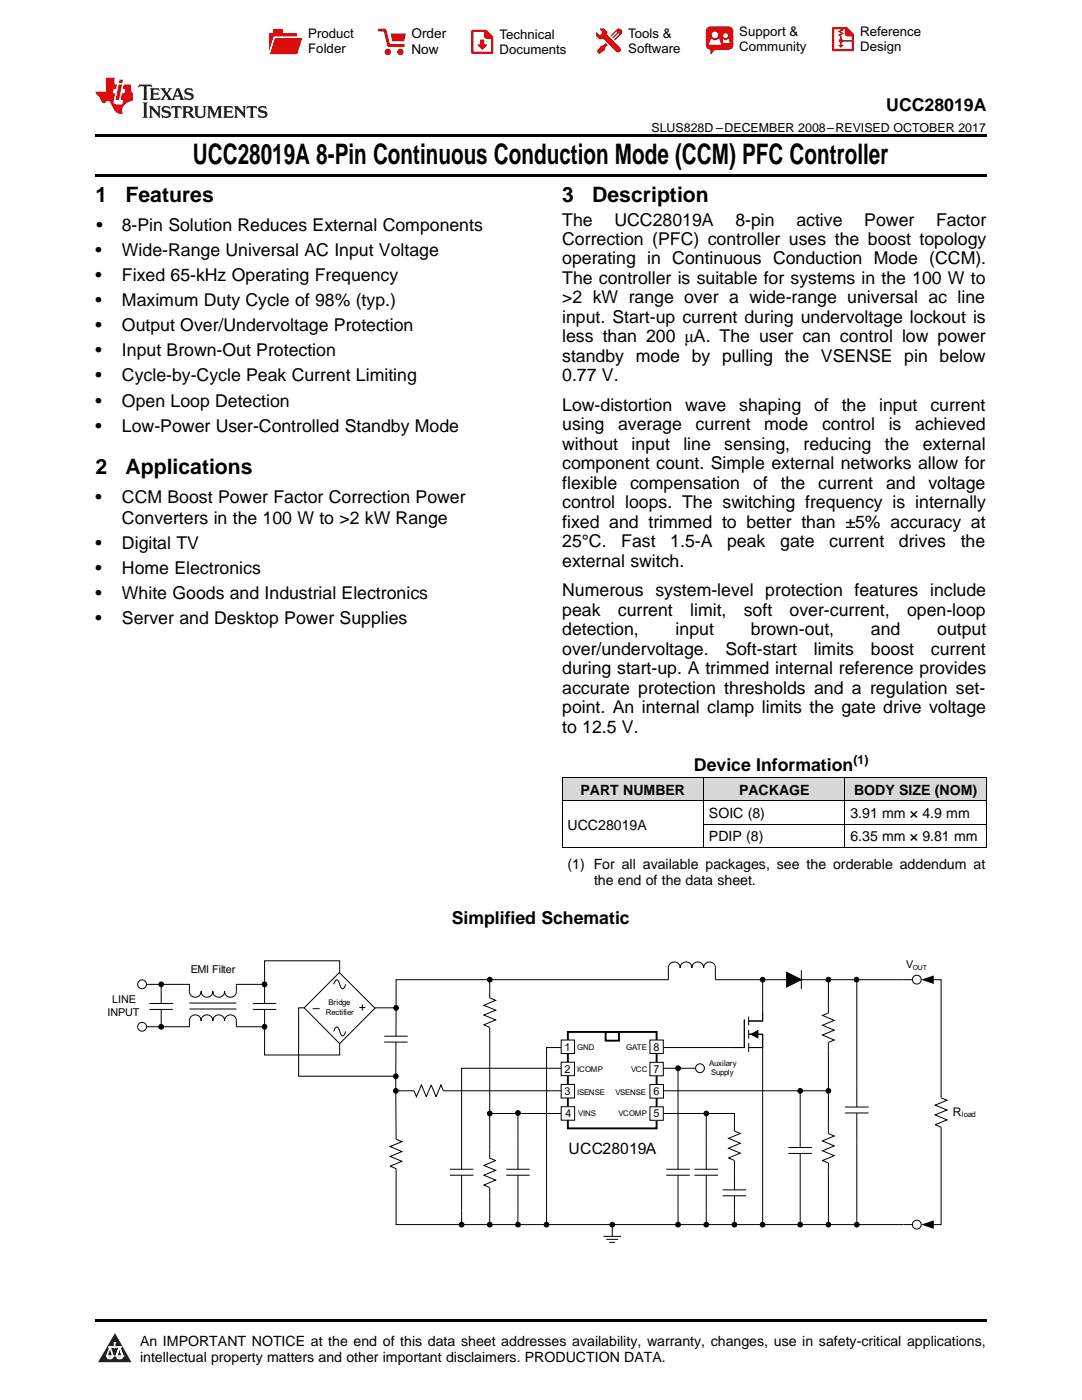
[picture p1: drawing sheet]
<svg xmlns="http://www.w3.org/2000/svg" width="216mm" height="279mm" viewBox="0 0 216 279" stroke-linecap="round" stroke-linejoin="round" font-family="sans-serif">
<defs><g id="words">
<text font-size="5.6" x="38.5" y="32.8">UCC28019A 8-Pin Continuous Conduction Mode (CCM) PFC Controller</text>
<g font-size="4.2">
<text x="19" y="40.4">1</text>
<text x="25" y="40.4">Features</text>
<text x="112.2" y="40.4">3</text>
<text x="118.2" y="40.4">Description</text>
<text x="19" y="94.6">2</text>
<text x="25" y="94.6">Applications</text>
</g>
<g font-size="3.5">
<text x="176.8" y="22.2">UCC28019A</text>
<text x="19.2" y="46.1">•</text>
<text x="24.3" y="46.1">8-Pin Solution Reduces External Components</text>
<text x="112.2" y="45">The</text>
<text x="122.6" y="45">UCC28019A</text>
<text x="146.7" y="45">8-pin</text>
<text x="158.9" y="45">active</text>
<text x="172.5" y="45">Power</text>
<text x="186.8" y="45">Factor</text>
<text x="19" y="51.1">•</text>
<text x="24.3" y="51.1">Wide-Range Universal AC Input Voltage</text>
<text x="112.2" y="48.9">Correction (PFC) controller uses the boost topology</text>
<text x="112.2" y="52.8">operating in Continuous Conduction Mode (CCM).</text>
<text x="19" y="56.1">•</text>
<text x="24.3" y="56.1">Fixed 65-kHz Operating Frequency</text>
<text x="112.2" y="56.7">The controller is suitable for systems in the 100 W to</text>
<text x="19" y="61.1">•</text>
<text x="24.3" y="61.1">Maximum Duty Cycle of 98% (typ.)</text>
<text x="112.2" y="60.5">&gt;2 kW range over a wide-range universal ac line</text>
<text x="112.2" y="64.4">input. Start-up current during undervoltage lockout is</text>
<text x="19" y="66.1">•</text>
<text x="19" y="71.1">•</text>
<text x="24.3" y="66.1">Output Over/Undervoltage Protection</text>
<text x="24.3" y="71.1">Input Brown-Out Protection</text>
<text x="112.2" y="68.3">less than 200 μA. The user can control low power</text>
<text x="19" y="76.1">•</text>
<text x="24.3" y="76.1">Cycle-by-Cycle Peak Current Limiting</text>
<text x="112.2" y="72.2">standby mode by pulling the VSENSE pin below</text>
<text x="112.2" y="76.1">0.77 V.</text>
<text x="19" y="81.1">•</text>
<text x="24.3" y="81.1">Open Loop Detection</text>
<text x="112.2" y="82">Low-distortion</text>
<text x="136.7" y="82">wave</text>
<text x="147.5" y="82">shaping</text>
<text x="162.4" y="82">of</text>
<text x="168" y="82">the</text>
<text x="175.4" y="82">input</text>
<text x="185.7" y="82">current</text>
<text x="19" y="86.1">•</text>
<text x="24.3" y="86.1">Low-Power User-Controlled Standby Mode</text>
<text x="112.2" y="85.9">using</text>
<text x="112.2" y="89.8">without</text>
<text x="123.3" y="85.9">average</text>
<text x="126" y="89.8">input</text>
<text x="136.4" y="89.8">line</text>
<text x="138.8" y="85.9">current</text>
<text x="144.5" y="89.8">sensing,</text>
<text x="152.5" y="85.9">mode</text>
<text x="160.3" y="89.8">reducing</text>
<text x="164" y="85.9">control</text>
<text x="176.6" y="89.8">the</text>
<text x="177.3" y="85.9">is</text>
<text x="182.6" y="85.9">achieved</text>
<text x="184.1" y="89.8">external</text>
<text x="112.2" y="93.7">component count. Simple external networks allow for</text>
<text x="19" y="100.3">•</text>
<text x="24.3" y="100.3">CCM Boost Power Factor Correction Power</text>
<text x="112.2" y="97.5">flexible</text>
<text x="112.2" y="101.4">control loops. The switching frequency is internally</text>
<text x="125.7" y="97.5">compensation</text>
<text x="150.3" y="97.5">of</text>
<text x="155.8" y="97.5">the</text>
<text x="163.3" y="97.5">current</text>
<text x="176.8" y="97.5">and</text>
<text x="185.3" y="97.5">voltage</text>
<text x="24.3" y="104.5">Converters in the 100 W to &gt;2 kW Range</text>
<text x="112.2" y="105.3">fixed and trimmed to better than ±5% accuracy at</text>
<text x="19" y="109.5">•</text>
<text x="24.3" y="109.5">Digital TV</text>
<text x="112.2" y="109.2">25°C.</text>
<text x="112.2" y="113.1">external switch.</text>
<text x="124" y="109.2">Fast</text>
<text x="133.7" y="109.2">1.5-A</text>
<text x="145.1" y="109.2">peak</text>
<text x="155.7" y="109.2">gate</text>
<text x="165.5" y="109.2">current</text>
<text x="179.4" y="109.2">drives</text>
<text x="191.7" y="109.2">the</text>
<text x="19" y="114.5">•</text>
<text x="19" y="119.6">•</text>
<text x="24.3" y="114.5">Home Electronics</text>
<text x="24.3" y="119.6">White Goods and Industrial Electronics</text>
<text x="112.2" y="119">Numerous system-level protection features include</text>
<text x="19" y="124.6">•</text>
<text x="24.3" y="124.6">Server and Desktop Power Supplies</text>
<text x="112.2" y="122.9">peak</text>
<text x="123.3" y="122.9">current</text>
<text x="137.7" y="122.9">limit,</text>
<text x="148.4" y="122.9">soft</text>
<text x="157.6" y="122.9">over-current,</text>
<text x="181" y="122.9">open-loop</text>
<text x="112.2" y="126.8">detection,</text>
<text x="112.2" y="130.7">over/undervoltage.</text>
<text x="134.8" y="126.8">input</text>
<text x="144.7" y="130.7">Soft-start</text>
<text x="149.8" y="126.8">brown-out,</text>
<text x="162.4" y="130.7">limits</text>
<text x="173.8" y="130.7">boost</text>
<text x="173.8" y="126.8">and</text>
<text x="185.7" y="130.7">current</text>
<text x="187" y="126.8">output</text>
<text x="112.2" y="134.5">during start-up. A trimmed internal reference provides</text>
<text x="112.2" y="138.4">accurate protection thresholds and a regulation set-</text>
<text x="112.2" y="142.3">point. An internal clamp limits the gate drive voltage</text>
<text x="112.2" y="146.2">to 12.5 V.</text>
<text x="138.5" y="153.9">Device Information</text>
<text x="90.1" y="184.3">Simplified Schematic</text>
</g>
<text font-size="3.1" fill="#010202" x="113.4" y="230.2">UCC28019A</text>
<g font-size="2.8">
<text x="115.8" y="158.6">PART NUMBER</text>
<text x="147.5" y="158.6">PACKAGE</text>
<text x="170.4" y="158.6">BODY SIZE (NOM)</text>
<text x="113.2" y="165.6">UCC28019A</text>
<text x="141.5" y="163.2">SOIC (8)</text>
<text x="141.5" y="167.9">PDIP (8)</text>
<text x="169.7" y="163.2">3.91 mm × 4.9 mm</text>
<text x="169.7" y="167.9">6.35 mm × 9.81 mm</text>
<text x="113.2" y="173.4">(1) For all available packages, see the orderable addendum at</text>
<text x="118.5" y="176.6">the end of the data sheet.</text>
<text x="27.9" y="268.6">An IMPORTANT NOTICE at the end of this data sheet addresses availability, warranty, changes, use in safety-critical applications,</text>
<text x="27.9" y="271.8">intellectual property matters and other important disclaimers. PRODUCTION DATA.</text>
</g>
<g font-size="2.7">
<text x="82.1" y="7.7">Order</text>
<text x="82.1" y="10.7">Now</text>
</g>
<g font-size="2.6">
<text x="61.5" y="7.6">Product</text>
<text x="61.5" y="10.6">Folder</text>
<text x="99.7" y="7.8">Technical</text>
<text x="99.7" y="10.8">Documents</text>
<text x="125.3" y="7.6">Tools &amp;</text>
<text x="125.3" y="10.6">Software</text>
<text x="147.5" y="7.2">Support &amp;</text>
<text x="147.5" y="10.2">Community</text>
<text x="171.6" y="7.3">Reference</text>
<text x="171.6" y="10.2">Design</text>
</g>
<g font-size="2.5">
<text x="130" y="26.3">SLUS828D –DECEMBER 2008–REVISED OCTOBER 2017</text>
<text x="170.3" y="152.5">(1)</text>
</g>
<g font-size="2.5" fill="#010202">
<text x="62.4" y="202">–</text>
<text x="71.6" y="202">+</text>
</g>
<text font-size="2.4" fill="#010202" x="190.2" y="222.8">R</text>
<g font-size="2.2" fill="#010202">
<text x="38" y="194.2">EMI Filter</text>
<text x="180.8" y="193.2">V</text>
<text x="21.4" y="202.8">INPUT</text>
<text x="22.4" y="200.3">LINE</text>
<text x="112.6" y="209.7">1</text>
<text x="130.4" y="209.7">8</text>
<text x="112.6" y="214.2">2</text>
<text x="130.4" y="214.2">7</text>
<text x="112.6" y="218.5">3</text>
<text x="130.4" y="218.5">6</text>
<text x="112.8" y="223">4</text>
<text x="130.4" y="223">5</text>
</g>
<g font-size="1.6" fill="#010202">
<text x="65" y="202.6">Rectifier</text>
<text x="65.6" y="200.6">Bridge</text>
<text x="115.2" y="209.5">GND</text>
<text x="124.9" y="209.5">GATE</text>
<text x="115.2" y="214">ICOMP</text>
<text x="125.9" y="214">VCC</text>
<text x="141.5" y="212.8">Auxilary</text>
<text x="141.9" y="214.6">Supply</text>
<text x="115.2" y="218.5">ISENSE</text>
<text x="122.8" y="218.5">VSENSE</text>
<text x="115.4" y="222.8">VINS</text>
<text x="123.4" y="222.8">VCOMP</text>
<text x="191.9" y="223">load</text>
</g>
<text font-size="1.4" fill="#010202" x="182.2" y="193.6">OUT</text>
</g></defs>
<g fill="#d8d8d8">
<path d="M112.2 155.2h28.2v4.6h-28.2z"/>
<path d="M140.4 155.2h28.2v4.6h-28.2z"/>
<path d="M168.6 155.2h28.2v4.6h-28.2z"/>
</g>
<path d="M22.9 266l3.3 5.9h-6.6z" fill="#231f20"/>
<path d="M21.3 270.6h1.2l-.3 .5h-.3a.53 .53 0 0 1-.6-.5z" fill-rule="evenodd" fill="#fff"/>
<path d="M21.3 270.6h1.2l-.3 .5h-.3a.53 .53 0 0 1-.6-.5z" fill="none" stroke="#231f20" stroke-width=".33"/>
<path d="M21.3 270.6l1.2 .1-.3 .4h-.5z" fill="none" stroke="#fff" stroke-width=".33"/>
<path d="M22.9 268.9h.1" fill="none" stroke="#fff" stroke-width=".33"/>
<path d="M22.9 268v.9z" fill="#fff"/>
<path d="M22.9 268v.9z" fill="none" stroke="#fff" stroke-width=".33"/>
<circle cx="22.9" cy="268" r=".16" fill="#fff"/>
<path d="M21.8 268.8h.1" fill="none" stroke="#fff" stroke-width=".33"/>
<path d="M21.8 268.8h2.2z" fill="#fff"/>
<path d="M21.8 268.8h2.2z" fill="none" stroke="#fff" stroke-width=".33"/>
<circle cx="24" cy="268.8" r=".16" fill="#fff"/>
<path d="M23.2 270.6h.1" fill="none" stroke="#fff" stroke-width=".33"/>
<path d="M23.8 268.8l-.6 1.8z" fill="#fff"/>
<path d="M23.8 268.8l-.6 1.8z" fill="none" stroke="#fff" stroke-width=".33"/>
<path d="M23.8 268.8l.7 1.8z" fill="#fff"/>
<path d="M23.8 268.8l.7 1.8z" fill="none" stroke="#fff" stroke-width=".33"/>
<path d="M24.4 270.6h.1" fill="none" stroke="#fff" stroke-width=".33"/>
<circle cx="21.3" cy="270.6" r=".16" fill="#fff"/>
<path d="M22 268.8l-.7 1.8z" fill="#fff"/>
<path d="M22 268.8l-.7 1.8z" fill="none" stroke="#fff" stroke-width=".33"/>
<path d="M22 268.8l.5 1.8z" fill="#fff"/>
<path d="M22 268.8l.5 1.8z" fill="none" stroke="#fff" stroke-width=".33"/>
<circle cx="22.5" cy="270.6" r=".16" fill="#fff"/>
<path d="M23.3 270.6h1.2a.63 .63 0 0 1-.6 .5 .63 .63 0 0 1-.6-.5z" fill-rule="evenodd" fill="#fff"/>
<path d="M23.3 270.6h1.2a.63 .63 0 0 1-.6 .5 .63 .63 0 0 1-.6-.5z" fill="none" stroke="#231f20" stroke-width=".33"/>
<path d="M23.3 270.6h1.2l-.4 .5h-.5z" fill="none" stroke="#fff" stroke-width=".33"/>
<path d="M23.2 270.6h.1" fill="none" stroke="#fff" stroke-width=".33"/>
<circle cx="24.5" cy="270.6" r=".16" fill="#fff"/>
<path d="M19 263.2h177.8v.5h-177.8z" fill="#000"/>
<path d="M171 216.2v4.7M79 225.6v1.8l1.2 .4-2.4 1 2.4 1-2.4 1 2.4 1-2.4 .9 1.2 .5v1.8M168.6 222.1h4.7M168.6 220.9h4.7M171 222.1v6" fill="none" stroke="#010202" stroke-width=".2"/>
<path d="M149.8 206.4l1.4-.7v1.4z" fill="#010202"/>
<path d="M133.4 195.5v-2.3a1.17 1.17 0 0 1 1.1-1.2 1.17 1.17 0 0 1 1.2 1.2 1.17 1.17 0 0 1 1.2-1.2 1.17 1.17 0 0 1 1.2 1.2 1.17 1.17 0 0 1 1.1-1.2 1.17 1.17 0 0 1 1.2 1.2 1.16 1.16 0 0 1 1.2-1.2 1.16 1.16 0 0 1 1.1 1.2v2.3M80.9 217.7h1.7l.5 1.2 1-2.4 1 2.4 .9-2.4 1 2.4 1-2.4 .5 1.2h1.7M148.5 203.5v5.6h-2.2M149.4 206.4h2.8v2.7h-2.8M149.4 202.9v1.8M149.4 205.5v1.8M149.4 208.2v1.7M149.8 206.4l1.4-.7v1.4zM152.2 202v1.8h-2.8" fill="none" stroke="#010202" stroke-width=".2"/>
<path d="M67.7 194.1l7.1 7.1-7 7.1-7.1-7.2z" fill-rule="evenodd" fill="#fff"/>
<path d="M66.6 196.5l.1-.4a.47 .47 0 0 1 .4-.5 .47 .47 0 0 1 .5 .4l.3 .8a.5 .5 0 0 0 .5 .5 .5 .5 0 0 0 .5-.6l.1-.2M67.7 194.1l7.1 7.1-7 7.1-7.1-7.2zM67.8 194.1v-2.4h-15v4.8M52.8 204.9v5.6h15v-2.3M60.8 201.1h-1.2v13.7h19.4M66.6 205.8l.1-.3a.51 .51 0 0 1 .6-.5 .51 .51 0 0 1 .4 .6l.2 .6a.5 .5 0 0 0 .5 .5 .5 .5 0 0 0 .5-.6l.1-.3M171 228.1v16.3" fill="none" stroke="#010202" stroke-width=".2"/>
<circle cx="152.2" cy="195.5" r=".47" fill="#010202"/>
<circle cx="152.2" cy="195.5" r=".47" fill="none" stroke="#010202" stroke-width=".2"/>
<circle cx="152.2" cy="244.4" r=".47" fill="#010202"/>
<circle cx="152.2" cy="244.4" r=".47" fill="none" stroke="#010202" stroke-width=".2"/>
<circle cx="165.3" cy="244.4" r=".47" fill="#010202"/>
<circle cx="165.3" cy="244.4" r=".47" fill="none" stroke="#010202" stroke-width=".2"/>
<circle cx="28.4" cy="196.4" r=".88" fill="#fff"/>
<g fill="none" stroke="#010202" stroke-width=".2">
<path d="M29.2 196.5h3"/>
<circle cx="28.4" cy="196.4" r=".88"/>
</g>
<circle cx="28.4" cy="204.9" r=".88" fill="#fff"/>
<g fill="none" stroke="#010202" stroke-width=".2">
<path d="M154 195.5h9.4M159.9 193.6v3.8M29.2 204.9h3"/>
<circle cx="28.4" cy="204.9" r=".88"/>
</g>
<path d="M157 194l2.9 1.5-2.9 1.5z" fill-rule="evenodd" fill="#010202"/>
<path d="M142.7 195.5h9.5v6.5M157 194l2.9 1.5-2.9 1.5z" fill="none" stroke="#010202" stroke-width=".2"/>
<circle cx="182.9" cy="244.4" r=".88" fill="#fff"/>
<g fill="none" stroke="#010202" stroke-width=".2">
<path d="M180.3 244.4h1.8"/>
<circle cx="182.9" cy="244.4" r=".88"/>
</g>
<circle cx="182.9" cy="195.5" r=".88" fill="#fff"/>
<g fill="none" stroke="#010202" stroke-width=".2">
<path d="M180.3 195.5h1.8"/>
<circle cx="182.9" cy="195.5" r=".88"/>
</g>
<circle cx="170.9" cy="195.5" r=".47" fill="#010202"/>
<circle cx="170.9" cy="195.5" r=".47" fill="none" stroke="#010202" stroke-width=".2"/>
<circle cx="171" cy="244.4" r=".47" fill="#010202"/>
<g fill="none" stroke="#010202" stroke-width=".2">
<path d="M163.4 195.5h16.9M165.3 195.5v6.7l-1.2 .4 2.4 1-2.4 1 2.4 1-2.4 1 2.4 1-1.2 .4v1.6M144.2 238.7h4.7M144.2 237.5h4.7M146.6 224v1.7l1.1 .5-2.3 1 2.3 1-2.3 1 2.3 .9-2.3 1 1.2 .5v5.9M146.6 238.7v2.9M165.3 224.3v1.9l1.2 .5-2.4 1 2.4 1-2.4 1 2.4 .9-2.4 1 1.2 .5v2"/>
<circle cx="171" cy="244.4" r=".47"/>
</g>
<circle cx="165.3" cy="217.7" r=".46" fill="#010202"/>
<g fill="none" stroke="#010202" stroke-width=".2">
<path d="M120.4 246.7h3.5M121 247.3h2.3M121.6 247.9h1.1M122.2 244.4v2.3"/>
<circle cx="165.3" cy="217.7" r=".46"/>
</g>
<circle cx="79" cy="217.7" r=".46" fill="#010202"/>
<circle cx="79" cy="217.7" r=".46" fill="none" stroke="#010202" stroke-width=".2"/>
<circle cx="165.3" cy="195.5" r=".47" fill="#010202"/>
<g fill="none" stroke="#010202" stroke-width=".2">
<path d="M29.8 201.5h4.7M29.8 200.3h4.7M32.2 201.5v3.4h5.6v-1.2a1.16 1.16 0 0 1 1.2-1.2 1.16 1.16 0 0 1 1.1 1.2 1.17 1.17 0 0 1 1.2-1.2 1.17 1.17 0 0 1 1.2 1.2 1.17 1.17 0 0 1 1.1-1.2 1.17 1.17 0 0 1 1.2 1.2 1.17 1.17 0 0 1 1.2-1.2 1.17 1.17 0 0 1 1.2 1.2v1.2h5.6v-3.4M32.2 200.3v-3.8h5.6v1.3a1.16 1.16 0 0 0 1.2 1.2 1.16 1.16 0 0 0 1.1-1.2 1.17 1.17 0 0 0 1.2 1.2 1.17 1.17 0 0 0 1.2-1.2 1.17 1.17 0 0 0 1.1 1.2 1.17 1.17 0 0 0 1.2-1.2 1.17 1.17 0 0 0 1.2 1.2 1.17 1.17 0 0 0 1.2-1.2v-1.3h5.6v3.8M37.8 201.4h9.4M37.8 200.2h9.4M50.4 201.5h4.7M50.4 200.3h4.7"/>
<circle cx="165.3" cy="195.5" r=".47"/>
</g>
<circle cx="135.3" cy="244.4" r=".47" fill="#010202"/>
<g fill="none" stroke="#010202" stroke-width=".2">
<path d="M74.8 201.1h4.2v5.7M76.7 208h4.6M76.7 206.8h4.7M79 208v6.8"/>
<circle cx="135.3" cy="244.4" r=".47"/>
</g>
<circle cx="52.8" cy="196.4" r=".47" fill="#010202"/>
<circle cx="52.8" cy="196.4" r=".47" fill="none" stroke="#010202" stroke-width=".2"/>
<circle cx="52.8" cy="204.9" r=".47" fill="#010202"/>
<circle cx="52.8" cy="204.9" r=".47" fill="none" stroke="#010202" stroke-width=".2"/>
<circle cx="32.2" cy="196.4" r=".47" fill="#010202"/>
<circle cx="32.2" cy="196.4" r=".47" fill="none" stroke="#010202" stroke-width=".2"/>
<circle cx="32.2" cy="204.9" r=".47" fill="#010202"/>
<circle cx="32.2" cy="204.9" r=".47" fill="none" stroke="#010202" stroke-width=".2"/>
<circle cx="79" cy="201.1" r=".47" fill="#010202"/>
<circle cx="79" cy="201.1" r=".47" fill="none" stroke="#010202" stroke-width=".2"/>
<circle cx="79" cy="214.8" r=".46" fill="#010202"/>
<g fill="none" stroke="#010202" stroke-width=".2">
<path d="M170.9 195.5l.1 20.7M79 214.8v10.8"/>
<circle cx="79" cy="214.8" r=".46"/>
</g>
<circle cx="140.9" cy="244.4" r=".47" fill="#010202"/>
<g fill="none" stroke="#010202" stroke-width=".2">
<path d="M79 217.7h1.9"/>
<circle cx="140.9" cy="244.4" r=".47"/>
</g>
<circle cx="122.2" cy="244.4" r=".47" fill="#010202"/>
<g fill="none" stroke="#010202" stroke-width=".2">
<path d="M186.1 195.5h1.7v23.6l1.2 .5-2.4 1 2.4 .9-2.4 1 2.4 1-2.4 1 1.2 .5v1.7M152.2 209.1v35.3"/>
<circle cx="122.2" cy="244.4" r=".47"/>
</g>
<path d="M183.8 195.5l2.5-.8v1.7z" fill="#010202"/>
<path d="M187.8 226.7v17.7h-1.7" fill="none" stroke="#010202" stroke-width=".2"/>
<path d="M183.8 244.4l2.5-.9v1.7z" fill="#010202"/>
<path d="M113.3 205.9h17.7v19.3h-17.7zM120.8 205.9h2.7v1.8h-2.7z" fill="none" stroke="#010202" stroke-width=".38"/>
<path d="M112 207.6h2.6v2.6h-2.6z" fill-rule="evenodd" fill="#fff"/>
<path d="M112 207.6h2.6v2.6h-2.6z" fill="none" stroke="#010202" stroke-width=".2"/>
<path d="M112 212h2.6v2.7h-2.6z" fill-rule="evenodd" fill="#fff"/>
<path d="M112 212h2.6v2.7h-2.6z" fill="none" stroke="#010202" stroke-width=".2"/>
<path d="M112 216.4h2.6v2.7h-2.6z" fill-rule="evenodd" fill="#fff"/>
<path d="M112 216.4h2.6v2.7h-2.6z" fill="none" stroke="#010202" stroke-width=".2"/>
<path d="M112 220.9h2.7v2.7h-2.7z" fill-rule="evenodd" fill="#fff"/>
<path d="M112 220.9h2.7v2.7h-2.7z" fill="none" stroke="#010202" stroke-width=".2"/>
<path d="M129.7 207.6h2.7v2.6h-2.7z" fill-rule="evenodd" fill="#fff"/>
<path d="M129.7 207.6h2.7v2.6h-2.7z" fill="none" stroke="#010202" stroke-width=".2"/>
<path d="M129.7 212h2.7v2.7h-2.7z" fill-rule="evenodd" fill="#fff"/>
<path d="M129.7 212h2.7v2.7h-2.7z" fill="none" stroke="#010202" stroke-width=".2"/>
<path d="M129.7 216.4h2.7v2.8h-2.7z" fill-rule="evenodd" fill="#fff"/>
<path d="M129.7 216.4h2.7v2.8h-2.7z" fill="none" stroke="#010202" stroke-width=".2"/>
<path d="M129.7 220.9h2.7v2.7h-2.7z" fill-rule="evenodd" fill="#fff"/>
<g fill="none" stroke="#010202" stroke-width=".2">
<path d="M97.7 197.4v1.7l1.2 .5-2.3 1 2.3 1-2.3 1 2.3 1-2.3 .9 1.1 .5v1.8M152.2 195.5h1.8M132.4 209.1h13.9M165.3 209.6v14.7M89.8 234.5h4.7M89.8 233.4h4.7M92.1 227.5v5.9M92.1 234.5v7.1M97.7 229.3v1.8l1.2 .5-2.3 1 2.3 1-2.3 .9 2.3 1-2.3 1 1.1 .5v1.8M101 234.5h4.7M101 233.4h4.7M103.3 227.5v5.9"/>
<path d="M103.3 234.5v7.1M129.7 220.9h2.7v2.7h-2.7zM132.9 234.5h4.7M132.9 233.4h4.7M135.3 227.5v5.9M135.3 234.5v7.1"/>
</g>
<circle cx="97.7" cy="195.5" r=".47" fill="#010202"/>
<circle cx="97.7" cy="195.5" r=".47" fill="none" stroke="#010202" stroke-width=".2"/>
<circle cx="92.1" cy="244.4" r=".47" fill="#010202"/>
<circle cx="92.1" cy="244.4" r=".47" fill="none" stroke="#010202" stroke-width=".2"/>
<circle cx="97.7" cy="244.4" r=".47" fill="#010202"/>
<circle cx="97.7" cy="244.4" r=".47" fill="none" stroke="#010202" stroke-width=".2"/>
<circle cx="103.4" cy="244.4" r=".47" fill="#010202"/>
<circle cx="103.4" cy="244.4" r=".47" fill="none" stroke="#010202" stroke-width=".2"/>
<circle cx="103.4" cy="222.1" r=".47" fill="#010202"/>
<g fill="none" stroke="#010202" stroke-width=".2">
<path d="M112 222.2h-8.7v-.1v5.4"/>
<circle cx="103.4" cy="222.1" r=".47"/>
</g>
<circle cx="97.7" cy="222.2" r=".47" fill="#010202"/>
<g fill="none" stroke="#010202" stroke-width=".2">
<path d="M103.3 222.1v.1h-5.6"/>
<circle cx="97.7" cy="222.2" r=".47"/>
</g>
<circle cx="139.7" cy="213.2" r=".89" fill="#fff"/>
<g fill="none" stroke="#010202" stroke-width=".2">
<path d="M137 213.2h1.8"/>
<circle cx="139.7" cy="213.2" r=".89"/>
</g>
<circle cx="135.3" cy="213.2" r=".47" fill="#010202"/>
<g fill="none" stroke="#010202" stroke-width=".2">
<path d="M132.4 213.2h4.6M135.3 213.2v14.3"/>
<circle cx="135.3" cy="213.2" r=".47"/>
</g>
<circle cx="140.9" cy="222.2" r=".47" fill="#010202"/>
<g fill="none" stroke="#010202" stroke-width=".2">
<path d="M132.4 222.2h8.5M138.6 234.5h4.7M138.6 233.4h4.7M140.9 222.2h5.7v1.8M140.9 222.2v11.2M140.9 234.5v7.1"/>
<circle cx="140.9" cy="222.2" r=".47"/>
</g>
<circle cx="146.6" cy="244.4" r=".47" fill="#010202"/>
<g fill="none" stroke="#010202" stroke-width=".2">
<path d="M90.2 217.7h21.8M97.7 206.8v22.5M112 213.2h-19.9v14.3M79 235v9.4h13.1v-2.8M97.7 238.8v5.6M165.3 234.1v10.3h5.7M103.3 241.6v2.8M135.3 241.6v2.8h16.9M140.9 241.6v2.8M146.6 241.6v2.8"/>
<circle cx="146.6" cy="244.4" r=".47"/>
</g>
<circle cx="109.1" cy="244.4" r=".47" fill="#010202"/>
<g fill="none" stroke="#010202" stroke-width=".2">
<path d="M97.7 195.5h-18.7v5.6M97.7 195.5v1.9M97.7 195.5h35.7M112 209.1h-2.9v35.3M157.3 230.2h4.7M157.3 229h4.7M159.7 227.2v1.8M159.7 230.2v2.9M92.1 244.4h43.2M171 244.4h9.3"/>
<circle cx="109.1" cy="244.4" r=".47"/>
</g>
<circle cx="159.7" cy="244.4" r=".47" fill="#010202"/>
<circle cx="159.7" cy="244.4" r=".47" fill="none" stroke="#010202" stroke-width=".2"/>
<circle cx="159.7" cy="217.7" r=".47" fill="#010202"/>
<g fill="none" stroke="#010202" stroke-width=".2">
<path d="M132.4 217.7h32.9M159.7 217.7v9.5M159.7 233.1v11.3M152.2 244.4h13.1"/>
<circle cx="159.7" cy="217.7" r=".47"/>
</g>
<path d="M112.2 159.8h84.6M112.2 155.1h84.6M112.2 155.2v14M140.4 155.2v14M168.6 155.2v14M196.8 155.2v14M112.2 169.1h84.6M140.4 164.4h56.4" fill="none" stroke="#000" stroke-width=".2"/>
<path d="M19 34.8h177.8v.5h-177.8zM19 26.8h177.8v.6h-177.8z" fill="#000"/>
<path d="M27.7 16.9l-.1 .6 .6-.3h.5v.2v2.2l-.2 .4h1l-.2-.4v-2.2v-.2h.5l.6 .3-.2-.6zM29.9 17.6l.2 .4v1.6l-.2 .4h1.9l.1-.6a1.09 1.09 0 0 1-1.3 .1v-.6h.6l.4 .2v-.7l-.2 .2h-.8v-.6l.2-.1a1.01 1.01 0 0 1 1 .3l-.1-.6zM32 17.6l.9 1.2-1 1.2h.9l-.2-.3 .5-.7 .5 .7-.3 .3h1.7l-.2-.3 .1-.4h1l.1 .4-.2 .3h1l-.3-.4-.7-2h-.5l-1 2.2-.8-1.1 .9-1.1h-.9l.2 .2-.4 .7-.4-.7 .2-.2zM35.4 18l.4 1h-.8zM37 17.7a.66 .66 0 0 0-.2 .8 .66 .66 0 0 0 .6 .4l.7 .2 .1 .2a.8 .8 0 0 1-.7 .4 .8 .8 0 0 1-.7-.5l.1 .8 .2-.2a.94 .94 0 0 0 1.1 .1 .94 .94 0 0 0 .4-.9 1.48 1.48 0 0 0-1.3-.6v-.4a1.1 1.1 0 0 1 1.2 .2l-.2-.6-.2 .1-.5-.1zM28.5 20.4l.2 .4v2.3l-.2 .4h1l-.2-.4v-2.3l.2-.4zM29.7 21.2l.2 .4v1.5l-.2 .4h.8l-.3-.4 .1-1.3 1.6 1.8v-2l.2-.4h-.7l.2 .2v1.1l-1.2-1.3zM32.5 21.3a.66 .66 0 0 0-.2 .8 .66 .66 0 0 0 .6 .4l.6 .2 .2 .2a.8 .8 0 0 1-.8 .4 .8 .8 0 0 1-.7-.5l.2 .7 .2-.1a.94 .94 0 0 0 1 .1 .94 .94 0 0 0 .5-1 1.47 1.47 0 0 0-1.3-.6l-.1-.3a1.1 1.1 0 0 1 1.3 .2l-.2-.6-.2 .1-.5-.2zM34.3 21.2l-.2 .6a.64 .64 0 0 1 .8-.3v1.6l-.2 .4h1l-.3-.4 .1-1.6a.66 .66 0 0 1 .8 .3l-.2-.6zM36.3 21.2l.3 .4v1.5l-.3 .4h1l-.2-.2v-.7h.5l.1 .1a.8 .8 0 0 0 1.2 .7l-1-1a.62 .62 0 0 0 .6-.5 .62 .62 0 0 0-.6-.7zM37.1 21.5h.1a.48 .48 0 0 1 .6 0 .48 .48 0 0 1 .1 .6l-.2 .1-.6 .1zM38.7 21.2l.2 .2a2.29 2.29 0 0 0 .4 2 1.05 1.05 0 0 0 1.7-.7v-1.3l.2-.2h-.8l.2 .4v1.1a.61 .61 0 0 1-.6 .6 .61 .61 0 0 1-.6-.6v-1.1l.3-.4zM41.3 21.2l.3 .4v1.5l-.3 .4h.8l-.2-.4v-1.4l.8 1.9 .9-1.9v1.4l-.2 .4h.9l-.2-.4v-1.5l.2-.4h-.8l-.7 1.5-.6-1.5zM44.5 21.2l.2 .4v1.5l-.2 .4h1.9l.2-.6a1.1 1.1 0 0 1-1.4 .2v-.7h.6l.4 .2v-.6l-.2 .1-.8 .1v-.6l.2-.1a1.02 1.02 0 0 1 1.1 .2l-.2-.5zM46.7 21.2l.2 .4v1.5l-.2 .4h.8l-.3-.4 .1-1.3 1.6 1.8v-2l.2-.4h-.7l.2 .2v1.1l-1.2-1.3zM49.3 21.2l-.1 .6a.64 .64 0 0 1 .8-.3v1.6l-.3 .4h1l-.2-.4v-1.6a.66 .66 0 0 1 .8 .3l-.1-.6zM51.7 21.3a.66 .66 0 0 0-.2 .7 .66 .66 0 0 0 .7 .5l.6 .2 .1 .2a.8 .8 0 0 1-.7 .4 .8 .8 0 0 1-.7-.5l.1 .7 .2-.1a.94 .94 0 0 0 1.1 .1 .94 .94 0 0 0 .4-1 1.48 1.48 0 0 0-1.2-.6l-.1-.3a1.1 1.1 0 0 1 1.2 .2l-.2-.6-.1 .1-.6-.2z" fill="#231f20"/>
<path d="M21.1 15.5v2.8h-2v.4l.9 .9a.96 .96 0 0 0 1 1 .59 .59 0 0 1 .5-.4 .59 .59 0 0 1 .5 .3l.4 .8a1.61 1.61 0 0 0 2.1 1.3 1.63 1.63 0 0 1 1.1-2.2l.9-.3v-1.5a1.6 1.6 0 0 1-.4-1.7h-1.4l-.2 .9h.5l-.2 .8h-.5l-.2 1v.3h.5l-.2 .9h-.7a.74 .74 0 0 1-1-.6l.3-1.6h-.5l.2-.8h.5l.1-.9h-.4v-1.4zM23.7 16.9l-.7 3h.8l.6-3zM23.8 15.9l-.1 .7h.7l.2-.7z" fill="#ee1d23"/>
<g fill="#d60000">
<path d="M54.5 5.8h2v.8h2.7v4.2h-5.5v-4.2h.8z" fill-rule="evenodd"/>
<path d="M54.8 7.5h5.6l-1.1 3.3h-5.6z" fill-rule="evenodd"/>
</g>
<path d="M54.7 7.4h5.7l-.1 .1h-5.5l-1.1 3.3z" fill-rule="evenodd" fill="#fff"/>
<path d="M54.7 7.4h5.7l-.1 .1h-5.5l-1.1 3.3z" fill="none" stroke="#fff" stroke-width=".2"/>
<path d="M75.6 6h1.2l.7 3.1h3" fill="none" stroke="#d60000" stroke-width=".56"/>
<g fill="#d60000">
<path d="M77.9 6.7h3.1l-.4 1.5h-2.3z" fill-rule="evenodd"/>
<circle cx="77.4" cy="10.4" r=".64"/>
<circle cx="79.9" cy="10.4" r=".64"/>
</g>
<path d="M94.3 6.2h2.7l1.2 1.2v3.1h-3.9z" fill="none" stroke="#d60000" stroke-width=".44"/>
<g fill="#d60000">
<path d="M95.8 7.9h.8v1h.6l-1 1.1-.9-1v-.1h.5z" fill-rule="evenodd"/>
<path d="M96.6 6.2h.4l1.2 1.2v.4h-1.2l-.4-.4z" fill-rule="evenodd"/>
<path d="M119.7 5.7h.8l.6 .6 .1 .7 2.5 2.5-.7 .8-2.4-2.3-1.1-.2-.5-.6v-.8l.7 .6 .5-.4v-.2l-.5-.5z" fill-rule="evenodd"/>
<path d="M119.9 9.1h.5l.5-.5 .4 .4-.5 .5-.1 .4-1.2 .9-.4-.5z" fill-rule="evenodd"/>
<path d="M123 5.9a.67 .67 0 0 1 1 0 .67 .67 0 0 1 0 .9z" fill-rule="evenodd"/>
<path d="M123 5.9l1 .9-1.2 1.2h-.2v-.2l.9-.9 .1-.2h-.2l-1 1h-.2v-.2l1-1v-.2h-.2l-1 1h-.2v-.2z" fill-rule="evenodd"/>
<circle cx="123.3" cy="9.9" r=".54"/>
</g>
<path d="M121.1 6.3l-.1 .7" fill="none" stroke="#d60000" stroke-width=".2"/>
<g fill="#d60000">
<path d="M141.1 5.5l.7-.2h3.6a.95 .95 0 0 1 .9 .9v2.8a.95 .95 0 0 1-.9 .9h-3.6a.95 .95 0 0 1-1-.9v-2.8z" fill-rule="evenodd"/>
<path d="M141.8 9.9h.9l-.8 .9h-.1z" fill-rule="evenodd"/>
</g>
<g fill="#fff">
<path d="M144.3 8.6h1.3z"/>
<path d="M141.9 7.8h.2l.2 .2h.7l.2-.2h.3l.4 1.1h-2.5z" fill-rule="evenodd"/>
<path d="M144.2 7.8h.2l.2 .2h.5l.1-.2h.2l.2 .8h-1.3z" fill-rule="evenodd"/>
<circle cx="142.6" cy="6.9" r=".65"/>
<circle cx="144.8" cy="7.1" r=".48"/>
</g>
<path d="M166.2 5.6h2.8l1.2 1.3v3.1h-4z" fill="none" stroke="#d60000" stroke-width=".44"/>
<path d="M167.8 7.3v1.8M167.8 8.1h2.3" fill="none" stroke="#d60000" stroke-width=".3"/>
<g fill="#d60000">
<path d="M168.6 5.6h.4l1.2 1.3v.4h-1.1l-.5-.6z" fill-rule="evenodd"/>
<circle cx="167.8" cy="8.1" r=".42"/>
<circle cx="169.1" cy="6.7" r=".55"/>
</g>
<g fill="#d60000">
<path d="M167.2 9h1.2l-.6 .5z"/>
<path d="M167.5 5.8h.6l.3 .2-.6 .3 .6 .4-.7 .3 .2 .3h-.2l-.5-.3 .6-.3-.6-.4 .6-.3z"/>
</g>
<use href="#words"/>
</svg>
